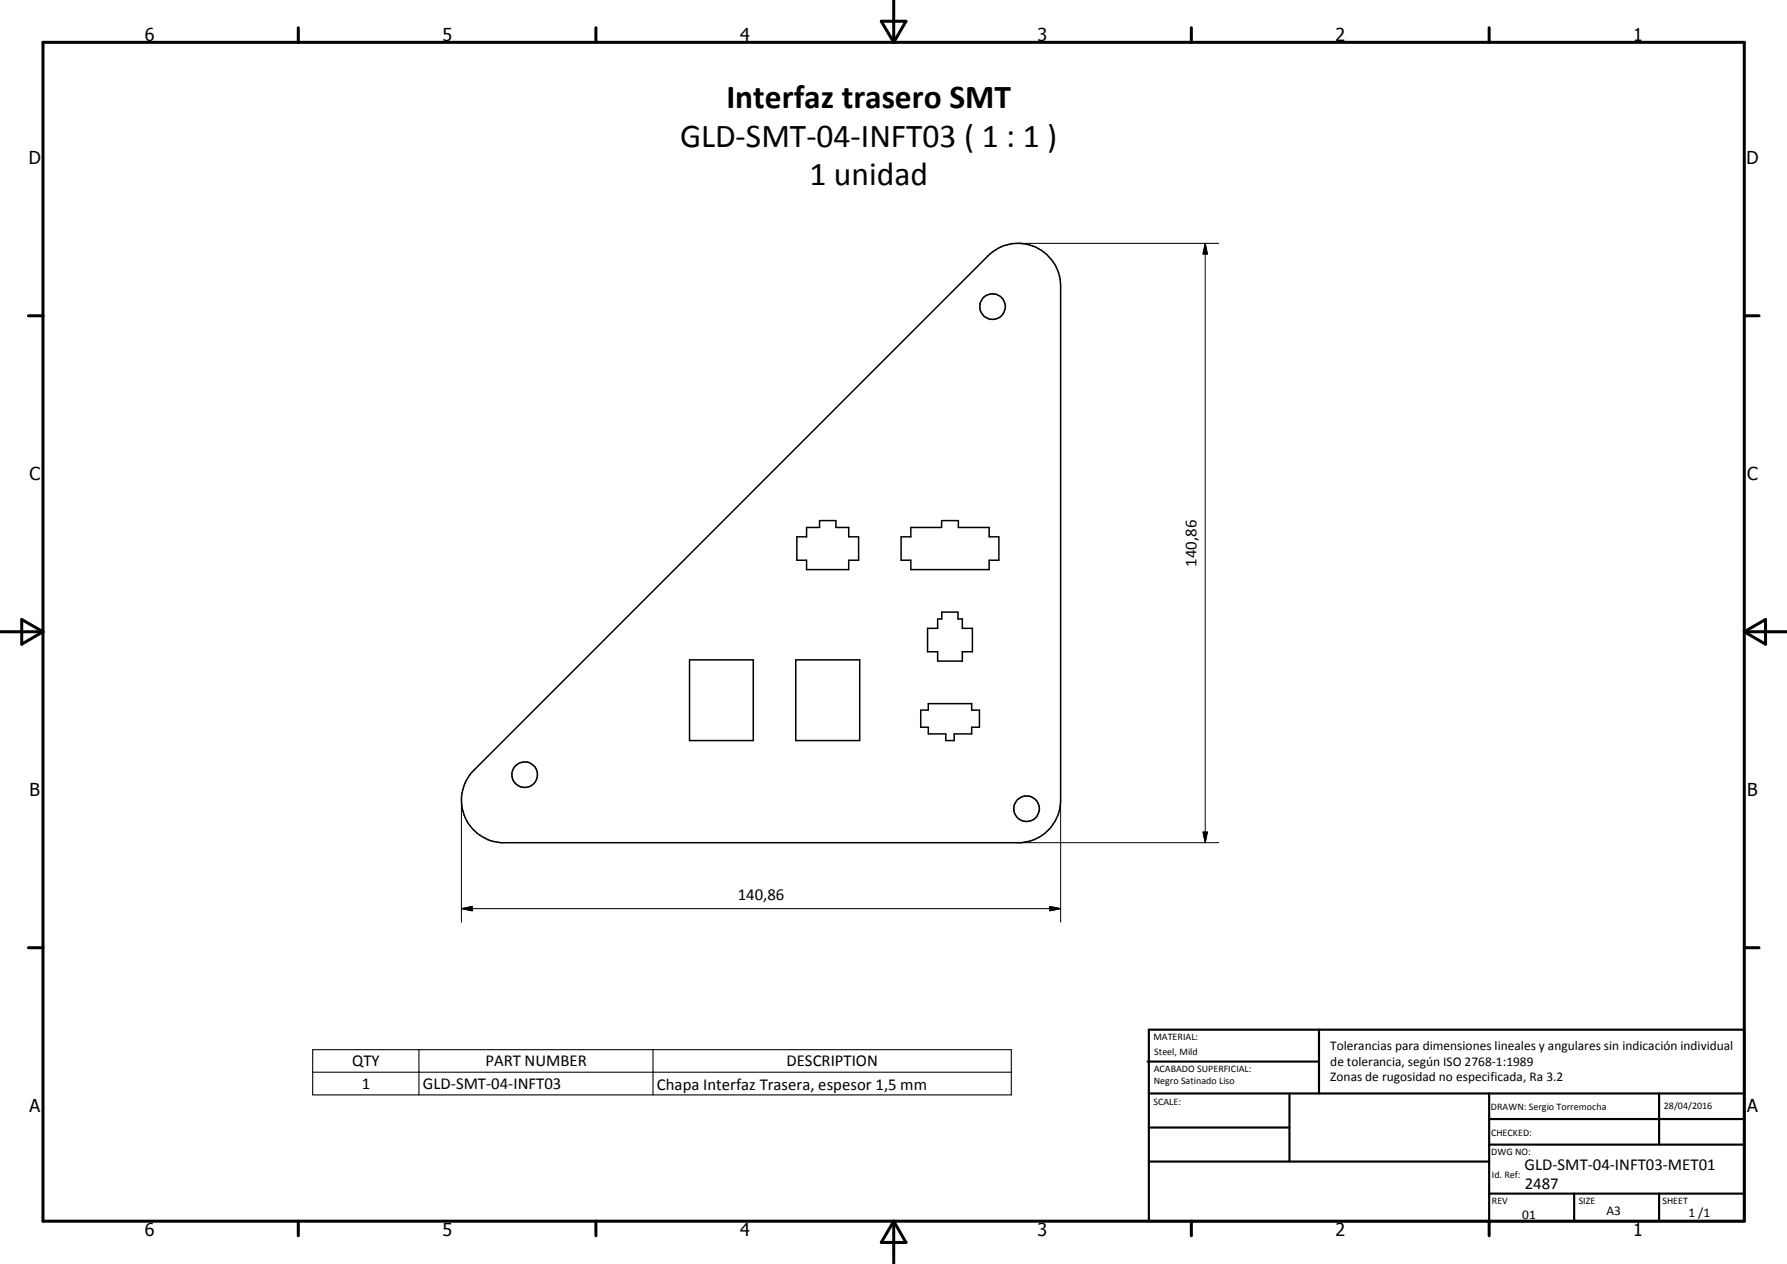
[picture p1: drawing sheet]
<svg xmlns="http://www.w3.org/2000/svg" width="420mm" height="297mm" viewBox="0 0 420 297" stroke-linecap="round" stroke-linejoin="round" font-family="sans-serif">
<defs><g id="words">
<g font-size="7.9">
<text x="170.8" y="25.4">Interfaz trasero SMT</text>
<text x="159.9" y="34.5">GLD-SMT-04-INFT03 ( 1 : 1 )</text>
<text x="190.3" y="43.4">1 unidad</text>
</g>
<g font-size="4.2">
<text x="34" y="9.6">6</text>
<text x="104" y="9.6">5</text>
<text x="174" y="9.6">4</text>
<text x="244" y="9.6">3</text>
<text x="314" y="9.6">2</text>
<text x="384" y="9.6">1</text>
<text x="6.8" y="38.7">D</text>
<text x="410.6" y="38.7">D</text>
<text x="7" y="112.9">C</text>
<text x="410.8" y="112.9">C</text>
<text x="7" y="187.1">B</text>
<text x="410.8" y="187.1">B</text>
<text x="7" y="261.4">A</text>
<text x="410.8" y="261.4">A</text>
<text x="34" y="290.4">6</text>
<text x="104" y="290.4">5</text>
<text x="174" y="290.4">4</text>
<text x="244" y="290.4">3</text>
<text x="314" y="290.4">2</text>
<text x="384" y="290.4">1</text>
</g>
<g font-size="3.9">
<text x="281.3" y="133.1" transform="rotate(-90 281.3 133.1)">140,86</text>
<text x="173.5" y="211.5">140,86</text>
<text x="82.8" y="250.6">QTY</text>
<text x="114.1" y="250.6">PART NUMBER</text>
<text x="184.9" y="250.6">DESCRIPTION</text>
<text x="85" y="255.9">1</text>
<text x="99.4" y="255.9">GLD-SMT-04-INFT03</text>
<text x="154.4" y="256">Chapa Interfaz Trasera, espesor 1,5 mm</text>
<text x="358.5" y="275">GLD-SMT-04-INFT03-MET01</text>
<text x="358.5" y="279.4">2487</text>
</g>
<g font-size="3.1">
<text x="312.7" y="246.8">Tolerancias para dimensiones lineales y angulares sin indicación individual</text>
<text x="312.7" y="250.4">de tolerancia, según ISO 2768-1:1989</text>
<text x="312.7" y="254">Zonas de rugosidad no especificada, Ra 3.2</text>
<text x="357.9" y="286.4">01</text>
<text x="377.7" y="285.6">A3</text>
<text x="397" y="285.9">1 /1</text>
</g>
<g font-size="2.4">
<text x="271.2" y="244.4">MATERIAL:</text>
<text x="271.3" y="252">ACABADO SUPERFICIAL:</text>
<text x="271.4" y="247.9">Steel, Mild</text>
<text x="271.3" y="254.6">Negro Satinado Liso</text>
<text x="271.2" y="259.7">SCALE:</text>
<text x="350.6" y="260.8">DRAWN: Sergio Torremocha</text>
<text x="391.2" y="260.6">28/04/2016</text>
<text x="350.6" y="267">CHECKED:</text>
<text x="350.6" y="271.4">DWG NO:</text>
<text x="350.8" y="276.9">Id. Ref:</text>
<text x="350.8" y="282.8">REV</text>
<text x="371.2" y="282.9">SIZE</text>
<text x="390.9" y="282.9">SHEET</text>
</g>
</g></defs>
<g fill="none" stroke="#000" stroke-width=".35">
<path d="M187.4 126.2h2.2v-2.2h3.1v-1.7h3.8v1.7h3v2.2h2.4v5.5h-2.4v2.2h-9.9v-2.2h-2.2zM211.9 126.2h2.3v-2.2h7.2v-1.7h3.9v1.7h7.3v2.2h2.3v5.5h-2.3v2.2h-18.4v-2.2h-2.3zM162.1 155.1h15v18.9h-15zM187.1 155.1h15v18.9h-15zM221.4 143.8h3.8v1.7h1.1v2.2h2.3v5.5h-2.3v2.2h-5.8v-2.2h-2.4v-5.5h2.4v-2.2h.9zM216.5 166.9h1.8v-1.5h10.2v1.5h1.8v4h-1.8v1.6h-4.1v1.5h-2v-1.5h-4.1v-1.6h-1.8zM110.9 181.5l121.4-121.4a10 10 0 0 1 10.9-2.1 10 10 0 0 1 6.2 9.2v120.8a10 10 0 0 1-9.3 10h-122.3a10 10 0 0 1-6.9-16.5z"/>
<circle cx="233.4" cy="72" r="3"/>
<circle cx="123.3" cy="182.1" r="3"/>
<circle cx="241.4" cy="190" r="3"/>
</g>
<g fill="none" stroke="#000" stroke-width=".71">
<path d="M10.1 9.9h400v277.1h-400zM70.1 6.5v3.4M140.1 6.5v3.4M207.2 5h5.8l-2.9 4.9zM210.1 0v9.9M280.1 6.5v3.4M350.1 6.5v3.4M6.7 74.2h3.4M410.1 74.2h3.5M.1 148.5h10M5.1 145.6l5 2.9-5 2.9zM410.1 148.5h10"/>
<path d="M410.1 148.5l5-2.9v5.8zM6.7 222.7h3.4M410.1 222.7h3.5M70.1 287v3.4M140.1 287v3.4M210.1 287v10M210.1 287l2.9 5h-5.8zM280.1 287v3.4M350.1 287v3.4"/>
</g>
<g fill="none" stroke="#000" stroke-width=".51">
<path d="M269.8 249.5h40.3M270.1 242h140v45h-140zM270.1 257h140M303.2 257v16M310.1 242v15M350.1 257v30M390.1 257v12M270.1 265h33.1M270.1 273h80M350.1 269h60M350.1 263h60M350.1 280.5h60"/>
<path d="M370.1 280.5v6.5M390.1 280.5v6.5"/>
</g>
<path d="M73.5 246.7h164.3v10.6h-164.3zM73.5 252h164.3M98.5 246.7v10.6M153.5 246.7v10.6" fill="none" stroke="#000" stroke-width=".25"/>
<path d="M239.3 57.2h47.2M283.4 57.2l.5 2.5h-1zM283.4 57.2v140.8M108.5 188v28.7M239.3 198h47.2M249.4 188v28.7M282.9 195.5h1l-.5 2.5zM108.5 213.5l2.5-.5v1zM108.5 213.5h140.9M246.8 213l2.6 .5-2.6 .5z" fill="none" stroke="#000" stroke-width=".24"/>
<path d="M283.4 57.2l.5 2.5h-1zM282.9 195.5h1l-.5 2.5zM108.5 213.5l2.5-.5v1zM246.8 213l2.6 .5-2.6 .5z" fill="#000"/>
<use href="#words"/>
</svg>
